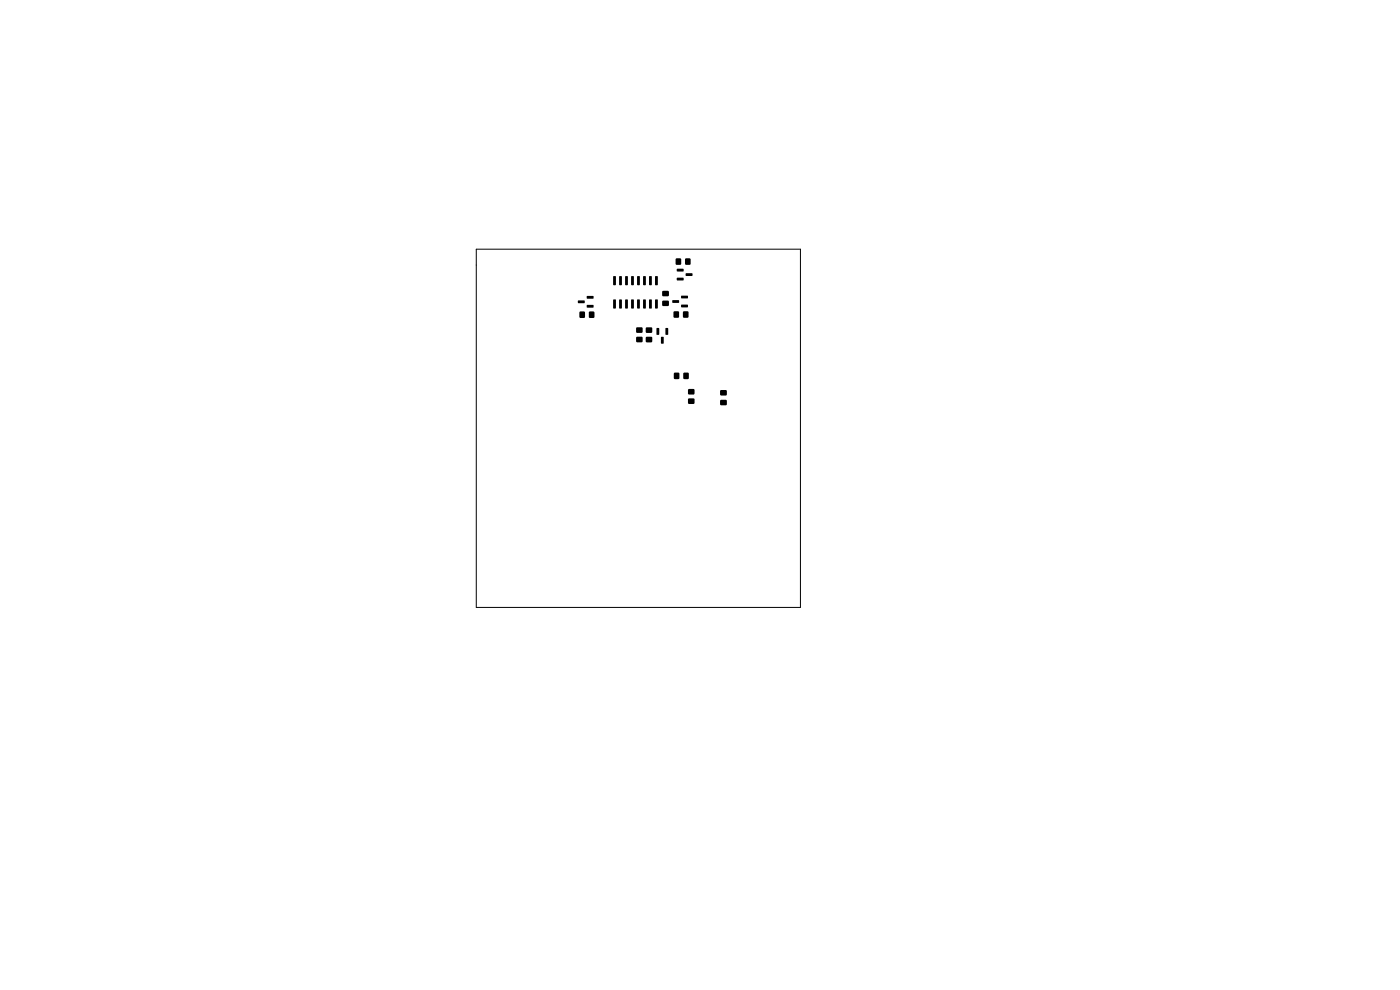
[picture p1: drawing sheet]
<svg xmlns="http://www.w3.org/2000/svg" width="297mm" height="210mm" viewBox="0 0 297 210" stroke-linecap="round" stroke-linejoin="round" font-family="sans-serif">
<g fill="#000">
<path d="M130.1 58.6l.6 .1-.1 1.8-.5-.1zM131.4 58.6l.5 .1-.1 1.8-.5-.1zM132.7 58.6l.5 .1-.1 1.8-.5-.1zM133.9 58.6l.6 .1-.1 1.8-.5-.1zM135.2 58.6l.5 .1v1.8l-.5-.1zM136.5 58.6l.5 .1-.1 1.8-.5-.1zM137.7 58.6l.6 .1-.1 1.8-.5-.1zM139 58.6l.5 .1v1.8l-.5-.1zM143.6 57h1.3l.1 .5-1.3 .1zM143.6 58.9h1.3l.1 .5-1.3 .1zM143.4 54.9h1v1.2h-1zM145.5 58h1.3l.1 .5h-1.4z"/>
<path d="M145.4 54.9h1v1.2h-1zM123 66.1h1v1.3h-1zM122.6 63.8l1.4-.1v.5l-1.3 .1zM125 66.1h1v1.3h-1zM124.5 64.7h1.3l.1 .5-1.3 .1zM124.5 62.8h1.3l.1 .5-1.3 .1zM130.1 63.6h.6l-.1 1.8h-.5zM131.4 63.6h.5l-.1 1.8h-.5zM132.7 63.6h.5l-.1 1.8h-.5zM133.9 63.6h.6l-.1 1.8h-.5zM135.2 63.6h.5v1.8h-.5zM135 69.5h1.3v1h-1.3z"/>
<path d="M135 71.5h1.3v1h-1.3zM136.5 63.6h.5l-.1 1.8h-.5zM137.1 71.5h1.2v1.1h-1.2zM137.1 69.5h1.2v1.1h-1.2zM137.7 63.6h.6l-.1 1.8h-.5zM139 63.6h.5v1.8h-.5zM139.3 69.6l.5 .1v1.3l-.5-.1zM140.3 71.5h.5l-.1 1.4-.5-.1zM140.5 63.8h1.3v1.1h-1.3zM140.5 61.8h1.3v1h-1.3zM141.2 69.6l.5 .1v1.3l-.5-.1zM142.9 66.1h1.1v1.2h-1.1z"/>
<path d="M142.6 63.7h1.4l.1 .5h-1.4zM144.5 64.7l1.4-.1v.5l-1.3 .1zM144.5 62.8l1.4-.1v.5l-1.3 .1zM144.9 66.1h1.1v1.2h-1.1zM143 79.1h1.1v1.3h-1.1zM145 79.1h1.1v1.3h-1.1zM146 84.6h1.3v1h-1.3zM146 82.6h1.3v1h-1.3zM152.8 84.9h1.3v1h-1.3zM152.8 82.8h1.3v1h-1.3z"/>
</g>
<path d="M101 52.9h68.8v76h-68.8z" fill="none" stroke="#000" stroke-width=".21"/>
</svg>
